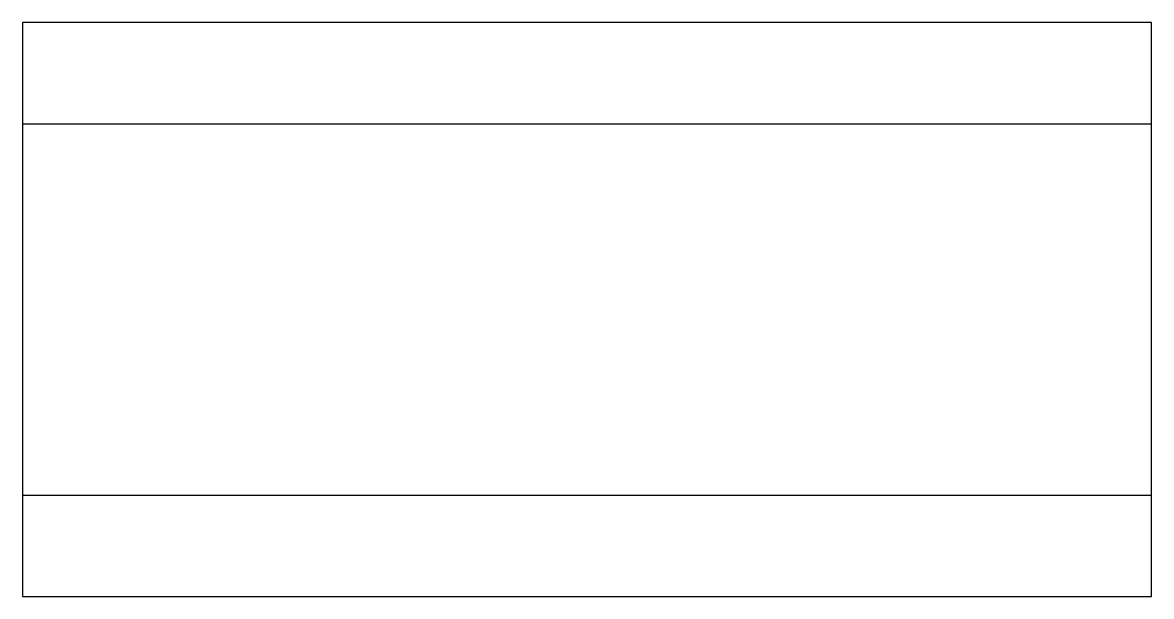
# Model space of a CAD drawing. Header units: inches. Extents: x 0 to 10, y 0 to 5.1.
import ezdxf

# ---------------------------------------------------------------- set-up
doc = ezdxf.new("R2010")
doc.units = ezdxf.units.IN
doc.header["$MEASUREMENT"] = 0
doc.layers.add('BEND', color=1, linetype='CONTINUOUS')
doc.layers.add('CUT', color=7, linetype='CONTINUOUS')

msp = doc.modelspace()

# ---------------------------------------------------------------- linework, layer by layer
at = {"layer": 'BEND'}
for p, q in [((0, 4.185), (10, 4.185)), ((0, 0.895), (10, 0.895))]:
    msp.add_line(p, q, dxfattribs=at)
at = {"layer": 'CUT'}
for p, q in [((10, 5.08), (0, 5.08)), ((0, 5.08), (0, 0)), ((10, 0), (10, 5.08)), ((0, 0), (10, 0))]:
    msp.add_line(p, q, dxfattribs=at)

doc.saveas('drawing.dxf')
